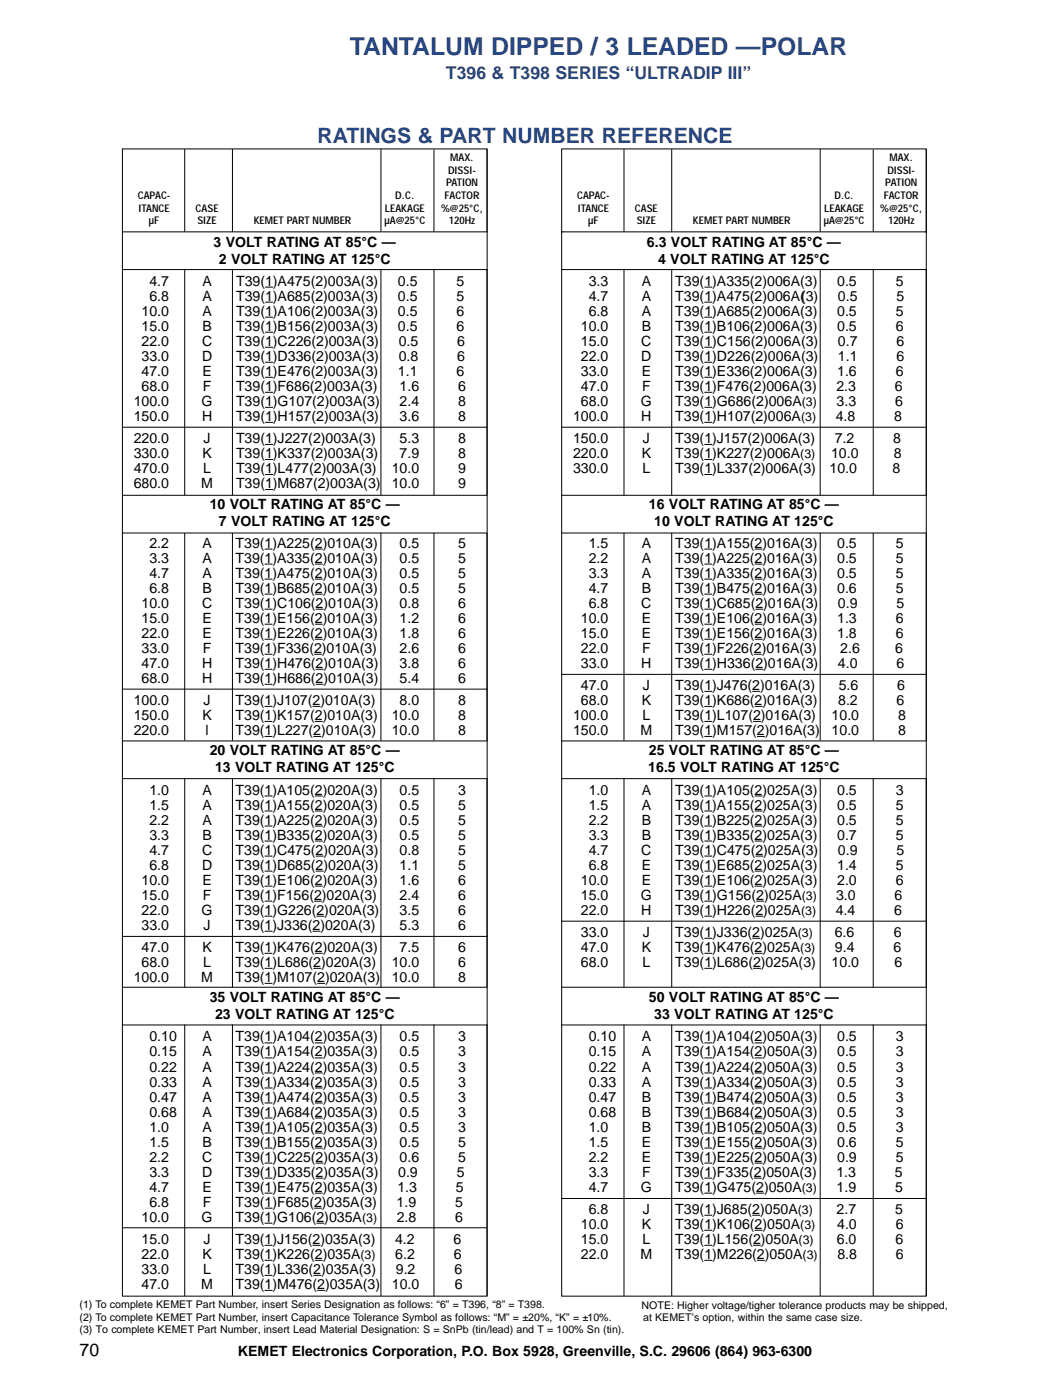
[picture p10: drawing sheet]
<svg xmlns="http://www.w3.org/2000/svg" width="210mm" height="279mm" viewBox="0 0 210 279" stroke-linecap="round" stroke-linejoin="round" font-family="sans-serif">
<defs><g id="words">
<text font-size="4.9" fill="#23488e" x="69.8" y="10.9">TANTALUM DIPPED / 3 LEADED —POLAR</text>
<text font-size="4.2" fill="#23488e" x="63.3" y="28.5">RATINGS &amp; PART NUMBER REFERENCE</text>
<text font-size="3.5" fill="#23488e" x="89" y="15.8">T396 &amp; T398 SERIES “ULTRADIP III”</text>
<text font-size="3.5" x="15.9" y="270.7">70</text>
<g font-size="2.8">
<text x="42.6" y="49.2">3 VOLT RATING AT 85°C —</text>
<text x="43.7" y="52.6">2 VOLT RATING AT 125°C</text>
<text x="129.1" y="49.2">6.3 VOLT RATING AT 85°C —</text>
<text x="131.3" y="52.6">4 VOLT RATING AT 125°C</text>
<text x="29.8" y="57">4.7</text>
<text x="40.4" y="57">A</text>
<text x="47.1" y="57">T39(1)A475(2)003A(3)</text>
<text x="79.4" y="57">0.5</text>
<text x="91.1" y="57">5</text>
<text x="117.5" y="57">3.3</text>
<text x="128.1" y="57">A</text>
<text x="134.8" y="57">T39(1)A335(2)006A(3)</text>
<text x="167.1" y="57">0.5</text>
<text x="178.8" y="57">5</text>
<text x="28.3" y="63">10.0</text>
<text x="29.8" y="60">6.8</text>
<text x="40.4" y="60">A</text>
<text x="40.4" y="63">A</text>
<text x="47.1" y="63">T39(1)A106(2)003A(3)</text>
<text x="47.1" y="60">T39(1)A685(2)003A(3)</text>
<text x="79.4" y="60">0.5</text>
<text x="79.4" y="63">0.5</text>
<text x="91.1" y="60">5</text>
<text x="91.1" y="63">6</text>
<text x="117.5" y="60">4.7</text>
<text x="117.5" y="63">6.8</text>
<text x="128.1" y="60">A</text>
<text x="128.1" y="63">A</text>
<text x="134.8" y="60">T39(1)A475(2)006A(3)</text>
<text x="134.8" y="63">T39(1)A685(2)006A(3)</text>
<text x="167.1" y="63">0.5</text>
<text x="167.2" y="60">0.5</text>
<text x="178.8" y="63">5</text>
<text x="178.9" y="60">5</text>
<text x="28.3" y="66">15.0</text>
<text x="28.3" y="69">22.0</text>
<text x="40.3" y="69">C</text>
<text x="40.4" y="66">B</text>
<text x="47.1" y="66">T39(1)B156(2)003A(3)</text>
<text x="47.1" y="69">T39(1)C226(2)003A(3)</text>
<text x="79.4" y="66">0.5</text>
<text x="79.6" y="69">0.5</text>
<text x="91.1" y="66">6</text>
<text x="91.2" y="69">6</text>
<text x="115.9" y="66">10.0</text>
<text x="115.9" y="69">15.0</text>
<text x="128" y="69">C</text>
<text x="128.1" y="66">B</text>
<text x="134.8" y="66">T39(1)B106(2)006A(3)</text>
<text x="134.8" y="69">T39(1)C156(2)006A(3)</text>
<text x="167.1" y="66">0.5</text>
<text x="167.2" y="69">0.7</text>
<text x="178.8" y="66">6</text>
<text x="178.9" y="69">6</text>
<text x="28.3" y="72">33.0</text>
<text x="28.3" y="75">47.0</text>
<text x="40.3" y="72">D</text>
<text x="40.4" y="75">E</text>
<text x="47.1" y="72">T39(1)D336(2)003A(3)</text>
<text x="47.1" y="75">T39(1)E476(2)003A(3)</text>
<text x="79.4" y="75">1.1</text>
<text x="79.6" y="72">0.8</text>
<text x="91.1" y="75">6</text>
<text x="91.2" y="72">6</text>
<text x="115.9" y="72">22.0</text>
<text x="115.9" y="75">33.0</text>
<text x="128" y="72">D</text>
<text x="128.1" y="75">E</text>
<text x="134.8" y="72">T39(1)D226(2)006A(3)</text>
<text x="134.8" y="75">T39(1)E336(2)006A(3)</text>
<text x="167.1" y="75">1.6</text>
<text x="167.2" y="72">1.1</text>
<text x="178.8" y="75">6</text>
<text x="178.9" y="72">6</text>
<text x="26.7" y="81">100.0</text>
<text x="28.3" y="78">68.0</text>
<text x="40.2" y="81">G</text>
<text x="40.5" y="78">F</text>
<text x="47.1" y="78">T39(1)F686(2)003A(3)</text>
<text x="47.1" y="81">T39(1)G107(2)003A(3)</text>
<text x="79.7" y="78">1.6</text>
<text x="79.7" y="81">2.4</text>
<text x="91.4" y="78">6</text>
<text x="91.4" y="81">8</text>
<text x="115.9" y="78">47.0</text>
<text x="115.9" y="81">68.0</text>
<text x="127.9" y="81">G</text>
<text x="128.1" y="78">F</text>
<text x="134.8" y="78">T39(1)F476(2)006A(3)</text>
<text x="134.8" y="81">T39(1)G686(2)006A</text>
<text x="166.9" y="78">2.3</text>
<text x="167" y="81">3.3</text>
<text x="178.6" y="78">6</text>
<text x="178.6" y="81">6</text>
<text x="26.7" y="88.4">220.0</text>
<text x="26.7" y="84">150.0</text>
<text x="40.3" y="84">H</text>
<text x="40.6" y="88.4">J</text>
<text x="47.1" y="84">T39(1)H157(2)003A(3)</text>
<text x="47.1" y="88.4">T39(1)J227(2)003A(3)</text>
<text x="79.7" y="88.4">5.3</text>
<text x="79.7" y="84">3.6</text>
<text x="91.4" y="88.4">8</text>
<text x="91.4" y="84">8</text>
<text x="114.4" y="84">100.0</text>
<text x="114.4" y="88.4">150.0</text>
<text x="128" y="84">H</text>
<text x="128.3" y="88.4">J</text>
<text x="134.8" y="84">T39(1)H107(2)006A</text>
<text x="134.8" y="88.4">T39(1)J157(2)006A(3)</text>
<text x="166.6" y="88.4">7.2</text>
<text x="166.8" y="84">4.8</text>
<text x="178.3" y="88.4">8</text>
<text x="178.5" y="84">8</text>
<text x="26.7" y="91.4">330.0</text>
<text x="26.7" y="94.4">470.0</text>
<text x="40.4" y="91.4">K</text>
<text x="40.6" y="94.4">L</text>
<text x="47.1" y="91.4">T39(1)K337(2)003A(3)</text>
<text x="47.1" y="94.4">T39(1)L477(2)003A(3)</text>
<text x="78.2" y="94.4">10.0</text>
<text x="79.7" y="91.4">7.9</text>
<text x="91.4" y="91.4">8</text>
<text x="91.4" y="94.4">9</text>
<text x="114.4" y="94.4">330.0</text>
<text x="114.4" y="91.4">220.0</text>
<text x="128.1" y="91.4">K</text>
<text x="128.2" y="94.4">L</text>
<text x="134.8" y="94.4">T39(1)L337(2)006A(3)</text>
<text x="134.8" y="91.4">T39(1)K227(2)006A</text>
<text x="165.5" y="94.4">10.0</text>
<text x="165.9" y="91.4">10.0</text>
<text x="178.1" y="94.4">8</text>
<text x="178.4" y="91.4">8</text>
<text x="26.7" y="97.4">680.0</text>
<text x="40.2" y="97.4">M</text>
<text x="41.9" y="101.5">10 VOLT RATING AT 85°C —</text>
<text x="47.1" y="97.4">T39(1)M687(2)003A(3)</text>
<text x="78.2" y="97.4">10.0</text>
<text x="91.4" y="97.4">9</text>
<text x="129.5" y="101.5">16 VOLT RATING AT 85°C —</text>
<text x="43.7" y="104.9">7 VOLT RATING AT 125°C</text>
<text x="130.6" y="104.9">10 VOLT RATING AT 125°C</text>
<text x="29.8" y="109.3">2.2</text>
<text x="29.8" y="112.3">3.3</text>
<text x="40.4" y="109.3">A</text>
<text x="40.4" y="112.3">A</text>
<text x="47" y="109.3">T39(1)A225(2)010A(3)</text>
<text x="47" y="112.3">T39(1)A335(2)010A(3)</text>
<text x="79.7" y="109.3">0.5</text>
<text x="79.7" y="112.3">0.5</text>
<text x="91.4" y="109.3">5</text>
<text x="91.4" y="112.3">5</text>
<text x="117.5" y="112.3">2.2</text>
<text x="117.5" y="109.3">1.5</text>
<text x="128.1" y="112.3">A</text>
<text x="128.1" y="109.3">A</text>
<text x="134.8" y="112.3">T39(1)A225(2)016A(3)</text>
<text x="134.8" y="109.3">T39(1)A155(2)016A(3)</text>
<text x="167.1" y="109.3">0.5</text>
<text x="167.1" y="112.3">0.5</text>
<text x="178.8" y="109.3">5</text>
<text x="178.8" y="112.3">5</text>
<text x="29.8" y="115.3">4.7</text>
<text x="29.8" y="118.3">6.8</text>
<text x="40.4" y="115.3">A</text>
<text x="40.4" y="118.3">B</text>
<text x="47" y="115.3">T39(1)A475(2)010A(3)</text>
<text x="47" y="118.3">T39(1)B685(2)010A(3)</text>
<text x="79.7" y="115.3">0.5</text>
<text x="79.7" y="118.3">0.5</text>
<text x="91.4" y="115.3">5</text>
<text x="91.4" y="118.3">5</text>
<text x="117.5" y="115.3">3.3</text>
<text x="117.5" y="118.3">4.7</text>
<text x="128.1" y="115.3">A</text>
<text x="128.1" y="118.3">B</text>
<text x="134.8" y="115.3">T39(1)A335(2)016A(3)</text>
<text x="134.8" y="118.3">T39(1)B475(2)016A(3)</text>
<text x="167.1" y="115.3">0.5</text>
<text x="167.1" y="118.3">0.6</text>
<text x="178.8" y="115.3">5</text>
<text x="178.8" y="118.3">5</text>
<text x="28.3" y="121.3">10.0</text>
<text x="28.3" y="124.3">15.0</text>
<text x="40.3" y="121.3">C</text>
<text x="40.4" y="124.3">E</text>
<text x="47" y="121.3">T39(1)C106(2)010A(3)</text>
<text x="47" y="124.3">T39(1)E156(2)010A(3)</text>
<text x="79.7" y="121.3">0.8</text>
<text x="79.7" y="124.3">1.2</text>
<text x="91.4" y="121.3">6</text>
<text x="91.4" y="124.3">6</text>
<text x="115.9" y="124.3">10.0</text>
<text x="117.5" y="121.3">6.8</text>
<text x="128" y="121.3">C</text>
<text x="128.1" y="124.3">E</text>
<text x="134.8" y="124.3">T39(1)E106(2)016A(3)</text>
<text x="134.8" y="121.3">T39(1)C685(2)016A(3)</text>
<text x="167.1" y="124.3">1.3</text>
<text x="167.2" y="121.3">0.9</text>
<text x="178.8" y="124.3">6</text>
<text x="178.9" y="121.3">5</text>
<text x="28.3" y="127.3">22.0</text>
<text x="28.3" y="130.3">33.0</text>
<text x="40.4" y="127.3">E</text>
<text x="40.5" y="130.3">F</text>
<text x="47" y="127.3">T39(1)E226(2)010A(3)</text>
<text x="47" y="130.3">T39(1)F336(2)010A(3)</text>
<text x="79.7" y="130.3">2.6</text>
<text x="79.7" y="127.3">1.8</text>
<text x="91.4" y="130.3">6</text>
<text x="91.4" y="127.3">6</text>
<text x="115.9" y="127.3">15.0</text>
<text x="115.9" y="130.3">22.0</text>
<text x="128.1" y="127.3">E</text>
<text x="128.1" y="130.3">F</text>
<text x="134.8" y="127.3">T39(1)E156(2)016A(3)</text>
<text x="134.8" y="130.3">T39(1)F226(2)016A(3)</text>
<text x="167.1" y="127.3">1.8</text>
<text x="167.7" y="130.3">2.6</text>
<text x="178.7" y="130.3">6</text>
<text x="178.8" y="127.3">6</text>
<text x="28.3" y="133.3">47.0</text>
<text x="28.3" y="136.3">68.0</text>
<text x="40.3" y="133.3">H</text>
<text x="40.3" y="136.3">H</text>
<text x="47" y="133.3">T39(1)H476(2)010A(3)</text>
<text x="47" y="136.3">T39(1)H686(2)010A(3)</text>
<text x="79.7" y="133.3">3.8</text>
<text x="79.7" y="136.3">5.4</text>
<text x="91.4" y="133.3">6</text>
<text x="91.4" y="136.3">6</text>
<text x="115.9" y="137.7">47.0</text>
<text x="115.9" y="133.3">33.0</text>
<text x="128" y="133.3">H</text>
<text x="128.3" y="137.7">J</text>
<text x="134.8" y="137.7">T39(1)J476(2)016A(3)</text>
<text x="134.8" y="133.3">T39(1)H336(2)016A(3)</text>
<text x="167.2" y="133.3">4.0</text>
<text x="167.4" y="137.7">5.6</text>
<text x="178.9" y="133.3">6</text>
<text x="179.1" y="137.7">6</text>
<text x="26.7" y="140.7">100.0</text>
<text x="26.7" y="143.7">150.0</text>
<text x="40.4" y="143.7">K</text>
<text x="40.6" y="140.7">J</text>
<text x="47" y="140.7">T39(1)J107(2)010A(3)</text>
<text x="47" y="143.7">T39(1)K157(2)010A(3)</text>
<text x="78.2" y="143.7">10.0</text>
<text x="79.7" y="140.7">8.0</text>
<text x="91.4" y="140.7">8</text>
<text x="91.4" y="143.7">8</text>
<text x="114.4" y="143.7">100.0</text>
<text x="115.9" y="140.7">68.0</text>
<text x="128.1" y="140.7">K</text>
<text x="128.2" y="143.7">L</text>
<text x="134.8" y="140.7">T39(1)K686(2)016A(3)</text>
<text x="134.8" y="143.7">T39(1)L107(2)016A(3)</text>
<text x="166" y="143.7">10.0</text>
<text x="167.3" y="140.7">8.2</text>
<text x="178.9" y="140.7">6</text>
<text x="179.2" y="143.7">8</text>
<text x="26.7" y="146.7">220.0</text>
<text x="41" y="146.7">l</text>
<text x="47" y="146.7">T39(1)L227(2)010A(3)</text>
<text x="78.2" y="146.7">10.0</text>
<text x="91.4" y="146.7">8</text>
<text x="114.4" y="146.7">150.0</text>
<text x="127.8" y="146.7">M</text>
<text x="134.8" y="146.7">T39(1)M157(2)016A(3)</text>
<text x="166" y="146.7">10.0</text>
<text x="179.2" y="146.7">8</text>
<text x="41.9" y="150.8">20 VOLT RATING AT 85°C —</text>
<text x="42.9" y="154.2">13 VOLT RATING AT 125°C</text>
<text x="129.4" y="154.2">16.5 VOLT RATING AT 125°C</text>
<text x="129.5" y="150.8">25 VOLT RATING AT 85°C —</text>
<text x="29.8" y="161.6">1.5</text>
<text x="29.8" y="158.6">1.0</text>
<text x="40.4" y="161.6">A</text>
<text x="40.4" y="158.6">A</text>
<text x="47" y="161.6">T39(1)A155(2)020A(3)</text>
<text x="47" y="158.6">T39(1)A105(2)020A(3)</text>
<text x="79.7" y="158.6">0.5</text>
<text x="79.7" y="161.6">0.5</text>
<text x="91.4" y="158.6">3</text>
<text x="91.4" y="161.6">5</text>
<text x="117.5" y="161.6">1.5</text>
<text x="117.5" y="158.6">1.0</text>
<text x="128.1" y="161.6">A</text>
<text x="128.1" y="158.6">A</text>
<text x="134.8" y="161.6">T39(1)A155(2)025A(3)</text>
<text x="134.8" y="158.6">T39(1)A105(2)025A(3)</text>
<text x="167.1" y="158.6">0.5</text>
<text x="167.1" y="161.6">0.5</text>
<text x="178.8" y="158.6">3</text>
<text x="178.8" y="161.6">5</text>
<text x="29.8" y="164.6">2.2</text>
<text x="29.8" y="167.6">3.3</text>
<text x="40.4" y="164.6">A</text>
<text x="40.4" y="167.6">B</text>
<text x="47" y="164.6">T39(1)A225(2)020A(3)</text>
<text x="47" y="167.6">T39(1)B335(2)020A(3)</text>
<text x="79.7" y="164.6">0.5</text>
<text x="79.7" y="167.6">0.5</text>
<text x="91.4" y="164.6">5</text>
<text x="91.4" y="167.6">5</text>
<text x="117.5" y="164.6">2.2</text>
<text x="117.5" y="167.6">3.3</text>
<text x="128.1" y="164.6">B</text>
<text x="128.1" y="167.6">B</text>
<text x="134.8" y="164.6">T39(1)B225(2)025A(3)</text>
<text x="134.8" y="167.6">T39(1)B335(2)025A(3)</text>
<text x="167.1" y="164.6">0.5</text>
<text x="167.1" y="167.6">0.7</text>
<text x="178.8" y="164.6">5</text>
<text x="178.8" y="167.6">5</text>
<text x="29.8" y="170.6">4.7</text>
<text x="29.8" y="173.6">6.8</text>
<text x="40.3" y="170.6">C</text>
<text x="40.3" y="173.6">D</text>
<text x="47" y="170.6">T39(1)C475(2)020A(3)</text>
<text x="47" y="173.6">T39(1)D685(2)020A(3)</text>
<text x="79.7" y="170.6">0.8</text>
<text x="79.7" y="173.6">1.1</text>
<text x="91.4" y="170.6">5</text>
<text x="91.4" y="173.6">5</text>
<text x="117.5" y="170.6">4.7</text>
<text x="117.5" y="173.6">6.8</text>
<text x="128" y="170.6">C</text>
<text x="128.1" y="173.6">E</text>
<text x="134.8" y="170.6">T39(1)C475(2)025A(3)</text>
<text x="134.8" y="173.6">T39(1)E685(2)025A(3)</text>
<text x="167.1" y="173.6">1.4</text>
<text x="167.2" y="170.6">0.9</text>
<text x="178.8" y="173.6">5</text>
<text x="178.9" y="170.6">5</text>
<text x="28.3" y="179.6">15.0</text>
<text x="28.3" y="176.6">10.0</text>
<text x="40.4" y="176.6">E</text>
<text x="40.5" y="179.6">F</text>
<text x="47" y="179.6">T39(1)F156(2)020A(3)</text>
<text x="47" y="176.6">T39(1)E106(2)020A(3)</text>
<text x="79.7" y="179.6">2.4</text>
<text x="79.7" y="176.6">1.6</text>
<text x="91.4" y="179.6">6</text>
<text x="91.4" y="176.6">6</text>
<text x="115.9" y="176.6">10.0</text>
<text x="115.9" y="179.6">15.0</text>
<text x="127.9" y="179.6">G</text>
<text x="128.1" y="176.6">E</text>
<text x="134.8" y="176.6">T39(1)E106(2)025A(3)</text>
<text x="134.8" y="179.6">T39(1)G156(2)025A</text>
<text x="166.9" y="179.6">3.0</text>
<text x="167.1" y="176.6">2.0</text>
<text x="178.5" y="179.6">6</text>
<text x="178.8" y="176.6">6</text>
<text x="28.3" y="185.6">33.0</text>
<text x="28.3" y="182.6">22.0</text>
<text x="40.2" y="182.6">G</text>
<text x="40.6" y="185.6">J</text>
<text x="47" y="185.6">T39(1)J336(2)020A(3)</text>
<text x="47" y="182.6">T39(1)G226(2)020A(3)</text>
<text x="79.7" y="182.6">3.5</text>
<text x="79.7" y="185.6">5.3</text>
<text x="91.4" y="182.6">6</text>
<text x="91.4" y="185.6">6</text>
<text x="115.9" y="182.6">22.0</text>
<text x="128" y="182.6">H</text>
<text x="134.8" y="182.6">T39(1)H226(2)025A</text>
<text x="166.8" y="182.6">4.4</text>
<text x="178.5" y="182.6">6</text>
<text x="28.3" y="190">47.0</text>
<text x="40.4" y="190">K</text>
<text x="47" y="190">T39(1)K476(2)020A(3)</text>
<text x="79.7" y="190">7.5</text>
<text x="91.4" y="190">6</text>
<text x="115.9" y="190">47.0</text>
<text x="115.9" y="187">33.0</text>
<text x="128.1" y="190">K</text>
<text x="128.3" y="187">J</text>
<text x="134.8" y="190">T39(1)K476(2)025A</text>
<text x="134.8" y="187">T39(1)J336(2)025A</text>
<text x="166.6" y="187">6.6</text>
<text x="166.6" y="190">9.4</text>
<text x="178.3" y="190">6</text>
<text x="178.4" y="187">6</text>
<text x="26.7" y="196">100.0</text>
<text x="28.3" y="193">68.0</text>
<text x="40.2" y="196">M</text>
<text x="40.6" y="193">L</text>
<text x="47" y="193">T39(1)L686(2)020A(3)</text>
<text x="47" y="196">T39(1)M107(2)020A(3)</text>
<text x="78.2" y="193">10.0</text>
<text x="78.2" y="196">10.0</text>
<text x="91.4" y="193">6</text>
<text x="91.4" y="196">8</text>
<text x="115.9" y="193">68.0</text>
<text x="128.2" y="193">L</text>
<text x="134.8" y="193">T39(1)L686(2)025A(3)</text>
<text x="166" y="193">10.0</text>
<text x="178.5" y="193">6</text>
<text x="41.9" y="200.1">35 VOLT RATING AT 85°C —</text>
<text x="42.9" y="203.4">23 VOLT RATING AT 125°C</text>
<text x="129.5" y="200.1">50 VOLT RATING AT 85°C —</text>
<text x="130.6" y="203.4">33 VOLT RATING AT 125°C</text>
<text x="29.8" y="207.8">0.10</text>
<text x="40.4" y="207.8">A</text>
<text x="47" y="207.8">T39(1)A104(2)035A(3)</text>
<text x="79.7" y="207.8">0.5</text>
<text x="91.4" y="207.8">3</text>
<text x="117.5" y="207.8">0.10</text>
<text x="128.1" y="207.8">A</text>
<text x="134.8" y="207.8">T39(1)A104(2)050A(3)</text>
<text x="167.1" y="207.8">0.5</text>
<text x="178.8" y="207.8">3</text>
<text x="29.8" y="210.8">0.15</text>
<text x="29.8" y="213.8">0.22</text>
<text x="40.4" y="210.8">A</text>
<text x="40.4" y="213.8">A</text>
<text x="47" y="210.8">T39(1)A154(2)035A(3)</text>
<text x="47" y="213.8">T39(1)A224(2)035A(3)</text>
<text x="79.7" y="210.8">0.5</text>
<text x="79.7" y="213.8">0.5</text>
<text x="91.4" y="210.8">3</text>
<text x="91.4" y="213.8">3</text>
<text x="117.5" y="210.8">0.15</text>
<text x="117.5" y="213.8">0.22</text>
<text x="128.1" y="210.8">A</text>
<text x="128.1" y="213.8">A</text>
<text x="134.8" y="210.8">T39(1)A154(2)050A(3)</text>
<text x="134.8" y="213.8">T39(1)A224(2)050A(3)</text>
<text x="167.1" y="210.8">0.5</text>
<text x="167.1" y="213.8">0.5</text>
<text x="178.8" y="210.8">3</text>
<text x="178.8" y="213.8">3</text>
<text x="29.8" y="219.8">0.47</text>
<text x="29.8" y="216.8">0.33</text>
<text x="40.4" y="219.8">A</text>
<text x="40.4" y="216.8">A</text>
<text x="47" y="219.8">T39(1)A474(2)035A(3)</text>
<text x="47" y="216.8">T39(1)A334(2)035A(3)</text>
<text x="79.7" y="216.8">0.5</text>
<text x="79.7" y="219.8">0.5</text>
<text x="91.4" y="216.8">3</text>
<text x="91.4" y="219.8">3</text>
<text x="117.5" y="216.8">0.33</text>
<text x="117.5" y="219.8">0.47</text>
<text x="128.1" y="216.8">A</text>
<text x="128.1" y="219.8">B</text>
<text x="134.8" y="216.8">T39(1)A334(2)050A(3)</text>
<text x="134.8" y="219.8">T39(1)B474(2)050A(3)</text>
<text x="167.1" y="216.8">0.5</text>
<text x="167.1" y="219.8">0.5</text>
<text x="178.8" y="216.8">3</text>
<text x="178.8" y="219.8">3</text>
<text x="29.8" y="225.8">1.0</text>
<text x="29.8" y="222.8">0.68</text>
<text x="40.4" y="225.8">A</text>
<text x="40.4" y="222.8">A</text>
<text x="47" y="222.8">T39(1)A684(2)035A(3)</text>
<text x="47" y="225.8">T39(1)A105(2)035A(3)</text>
<text x="79.7" y="222.8">0.5</text>
<text x="79.7" y="225.8">0.5</text>
<text x="91.4" y="222.8">3</text>
<text x="91.4" y="225.8">3</text>
<text x="117.5" y="222.8">0.68</text>
<text x="117.5" y="225.8">1.0</text>
<text x="128.1" y="225.8">B</text>
<text x="128.1" y="222.8">B</text>
<text x="134.8" y="222.8">T39(1)B684(2)050A(3)</text>
<text x="134.8" y="225.8">T39(1)B105(2)050A(3)</text>
<text x="167.1" y="222.8">0.5</text>
<text x="167.1" y="225.8">0.5</text>
<text x="178.8" y="222.8">3</text>
<text x="178.8" y="225.8">3</text>
<text x="29.8" y="228.8">1.5</text>
<text x="29.8" y="231.8">2.2</text>
<text x="40.3" y="231.8">C</text>
<text x="40.4" y="228.8">B</text>
<text x="47" y="228.8">T39(1)B155(2)035A(3)</text>
<text x="47" y="231.8">T39(1)C225(2)035A(3)</text>
<text x="79.7" y="231.8">0.6</text>
<text x="79.7" y="228.8">0.5</text>
<text x="91.4" y="228.8">5</text>
<text x="91.4" y="231.8">5</text>
<text x="117.5" y="228.8">1.5</text>
<text x="117.5" y="231.8">2.2</text>
<text x="128.1" y="228.8">E</text>
<text x="128.1" y="231.8">E</text>
<text x="134.8" y="228.8">T39(1)E155(2)050A(3)</text>
<text x="134.8" y="231.8">T39(1)E225(2)050A(3)</text>
<text x="167.1" y="228.8">0.6</text>
<text x="167.1" y="231.8">0.9</text>
<text x="178.8" y="228.8">5</text>
<text x="178.8" y="231.8">5</text>
<text x="29.8" y="237.8">4.7</text>
<text x="29.8" y="234.8">3.3</text>
<text x="40.3" y="234.8">D</text>
<text x="40.4" y="237.8">E</text>
<text x="47" y="237.8">T39(1)E475(2)035A(3)</text>
<text x="47" y="234.8">T39(1)D335(2)035A(3)</text>
<text x="79.3" y="237.8">1.3</text>
<text x="79.5" y="234.8">0.9</text>
<text x="91" y="237.8">5</text>
<text x="91.1" y="234.8">5</text>
<text x="117.5" y="234.8">3.3</text>
<text x="117.5" y="237.8">4.7</text>
<text x="127.9" y="237.8">G</text>
<text x="128.1" y="234.8">F</text>
<text x="134.8" y="234.8">T39(1)F335(2)050A(3)</text>
<text x="134.8" y="237.8">T39(1)G475(2)050A</text>
<text x="166.9" y="234.8">1.3</text>
<text x="167" y="237.8">1.9</text>
<text x="178.6" y="234.8">5</text>
<text x="178.6" y="237.8">5</text>
<text x="28.3" y="243.8">10.0</text>
<text x="29.8" y="240.8">6.8</text>
<text x="40.2" y="243.8">G</text>
<text x="40.5" y="240.8">F</text>
<text x="47" y="243.8">T39(1)G106(2)035A</text>
<text x="47" y="240.8">T39(1)F685(2)035A(3)</text>
<text x="79.2" y="240.8">1.9</text>
<text x="79.2" y="243.8">2.8</text>
<text x="90.8" y="240.8">5</text>
<text x="90.9" y="243.8">6</text>
<text x="115.9" y="245.2">10.0</text>
<text x="117.5" y="242.2">6.8</text>
<text x="128.1" y="245.2">K</text>
<text x="128.3" y="242.2">J</text>
<text x="134.8" y="242.2">T39(1)J685(2)050A</text>
<text x="134.8" y="245.2">T39(1)K106(2)050A</text>
<text x="167" y="242.2">2.7</text>
<text x="167.1" y="245.2">4.0</text>
<text x="178.6" y="242.2">5</text>
<text x="178.8" y="245.2">6</text>
<text x="28.3" y="248.2">15.0</text>
<text x="28.3" y="251.2">22.0</text>
<text x="40.4" y="251.2">K</text>
<text x="40.6" y="248.2">J</text>
<text x="47" y="248.2">T39(1)J156(2)035A(3)</text>
<text x="47" y="251.2">T39(1)K226(2)035A</text>
<text x="78.8" y="248.2">4.2</text>
<text x="78.9" y="251.2">6.2</text>
<text x="90.5" y="248.2">6</text>
<text x="90.6" y="251.2">6</text>
<text x="115.9" y="248.2">15.0</text>
<text x="115.9" y="251.2">22.0</text>
<text x="127.8" y="251.2">M</text>
<text x="128.2" y="248.2">L</text>
<text x="134.8" y="248.2">T39(1)L156(2)050A</text>
<text x="134.8" y="251.2">T39(1)M226(2)050A</text>
<text x="167" y="248.2">6.0</text>
<text x="167.1" y="251.2">8.8</text>
<text x="178.7" y="248.2">6</text>
<text x="178.8" y="251.2">6</text>
<text x="28.3" y="254.2">33.0</text>
<text x="28.3" y="257.2">47.0</text>
<text x="40.2" y="257.2">M</text>
<text x="40.6" y="254.2">L</text>
<text x="47" y="254.2">T39(1)L336(2)035A(3)</text>
<text x="47" y="257.2">T39(1)M476(2)035A(3)</text>
<text x="78.2" y="257.2">10.0</text>
<text x="79" y="254.2">9.2</text>
<text x="90.7" y="254.2">6</text>
<text x="90.8" y="257.2">6</text>
<text x="47.5" y="270.7">KEMET Electronics Corporation, P.O. Box 5928, Greenville, S.C. 29606 (864) 963-6300</text>
</g>
<g font-size="2.5">
<text x="160" y="81">(3)</text>
<text x="159.9" y="84">(3)</text>
<text x="159.7" y="91.4">(3)</text>
<text x="160" y="179.6">(3)</text>
<text x="159.9" y="182.6">(3)</text>
<text x="159.2" y="187">(3)</text>
<text x="159.7" y="190">(3)</text>
<text x="160" y="237.8">(3)</text>
<text x="72.3" y="243.8">(3)</text>
<text x="159.2" y="242.2">(3)</text>
<text x="159.7" y="245.2">(3)</text>
<text x="71.9" y="251.2">(3)</text>
<text x="159.4" y="248.2">(3)</text>
<text x="160.2" y="251.2">(3)</text>
</g>
<g font-size="2.1">
<text x="89.4" y="34.6">DISSI-</text>
<text x="89.9" y="32.1">MAX.</text>
<text x="177.1" y="34.6">DISSI-</text>
<text x="177.5" y="32.1">MAX.</text>
<text x="27.5" y="39.7">CAPAC-</text>
<text x="78.9" y="39.7">D.C.</text>
<text x="88.7" y="39.7">FACTOR</text>
<text x="89" y="37.2">PATION</text>
<text x="115.2" y="39.7">CAPAC-</text>
<text x="166.5" y="39.7">D.C.</text>
<text x="176.4" y="39.7">FACTOR</text>
<text x="176.7" y="37.2">PATION</text>
<text x="27.7" y="42.3">ITANCE</text>
<text x="29.7" y="44.8">µF</text>
<text x="39" y="42.3">CASE</text>
<text x="39.4" y="44.8">SIZE</text>
<text x="50.6" y="44.8">KEMET PART NUMBER</text>
<text x="76.7" y="44.8">µA@25°C</text>
<text x="76.8" y="42.3">LEAKAGE</text>
<text x="88" y="42.3">%@25°C,</text>
<text x="89.6" y="44.8">120Hz</text>
<text x="115.3" y="42.3">ITANCE</text>
<text x="117.4" y="44.8">µF</text>
<text x="126.7" y="42.3">CASE</text>
<text x="127.1" y="44.8">SIZE</text>
<text x="138.3" y="44.8">KEMET PART NUMBER</text>
<text x="164.4" y="44.8">µA@25°C</text>
<text x="164.5" y="42.3">LEAKAGE</text>
<text x="175.7" y="42.3">%@25°C,</text>
<text x="177.2" y="44.8">120Hz</text>
<text x="15.9" y="261.1">(1) To complete KEMET Part Number, insert Series Designation as follows: “6” = T396, “8” = T398.</text>
<text x="15.9" y="263.5">(2) To complete KEMET Part Number, insert Capacitance Tolerance Symbol as follows: “M” = ±20%, “K” = ±10%.</text>
<text x="128.1" y="261.2">NOTE: Higher voltage/tigher tolerance products may be shipped,</text>
<text x="128.4" y="263.5">at KEMET’s option, within the same case size.</text>
<text x="15.9" y="266">(3) To complete KEMET Part Number, insert Lead Material Designation: S = SnPb (tin/lead) and T = 100% Sn (tin).</text>
</g>
</g></defs>
<g fill="none" stroke="#000" stroke-width=".2">
<path d="M24.4 29.7h72.8v229h-72.8zM52.9 57.3h1.6M52.9 60.3h1.6M52.9 63.3h1.6M52.9 66.3h1.6M52.9 69.3h1.6M52.9 72.3h1.6M52.9 75.3h1.6M52.9 78.3h1.6M52.9 81.3h1.6M52.9 84.3h1.6M52.9 88.7h1.6"/>
<path d="M52.9 91.7h1.6M52.9 94.7h1.6M52.9 97.7h1.6M52.8 109.6h1.6M52.8 112.6h1.6M52.8 115.6h1.6M52.8 118.6h1.6M62.8 109.6h1.6M62.8 112.6h1.6M62.8 115.6h1.6M62.8 118.6h1.6M52.8 121.6h1.6"/>
<path d="M52.8 124.6h1.6M52.8 127.6h1.6M52.8 130.6h1.6M52.8 133.6h1.6M52.8 136.6h1.6M62.7 130.6h1.6M62.8 124.6h1.6M62.8 127.6h1.6M63 121.6h1.6M63 133.6h1.6M63 136.6h1.6M52.8 141h1.6"/>
<path d="M52.8 144h1.6M52.8 147h1.6M52.8 158.9h1.6M62.4 141h1.5M62.5 147h1.6M62.8 144h1.6M62.8 158.9h1.6M52.8 161.9h1.6M52.8 164.9h1.6M52.8 167.8h1.6M52.8 170.8h1.6M52.8 173.8h1.6"/>
<path d="M52.8 176.8h1.6M52.8 179.8h1.6M62.7 179.8h1.6M62.8 161.9h1.6M62.8 164.9h1.6M62.8 167.8h1.6M62.8 176.8h1.6M63 170.8h1.6M63 173.8h1.6M52.8 182.8h1.6M52.8 185.8h1.6M52.8 190.3h1.6"/>
<path d="M52.8 193.2h1.6M52.8 196.2h1.6M62.4 185.8h1.5M62.5 193.2h1.6M62.8 190.3h1.6M63.2 182.8h1.5M63.3 196.2h1.6M52.8 208.1h1.6M52.8 211.1h1.6M52.8 214.1h1.6M52.8 217.1h1.6M62.8 208.1h1.6"/>
<path d="M62.8 211.1h1.6M62.8 214.1h1.6M62.8 217.1h1.6M52.8 220.1h1.6M52.8 223.1h1.6M52.8 226.1h1.6M52.8 229.1h1.6M52.8 232.1h1.6M52.8 235.1h1.6M52.8 238.1h1.6M62.8 220.1h1.6M62.8 223.1h1.6"/>
<path d="M62.8 226.1h1.6M62.8 229.1h1.6M62.8 238.1h1.6M63 232.1h1.6M63 235.1h1.6M52.8 241.1h1.6M52.8 244.1h1.6M52.8 248.5h1.6M52.8 251.5h1.6M52.8 254.5h1.6M52.8 257.5h1.6M62.4 248.5h1.5"/>
<path d="M62.5 254.5h1.6M62.7 241.1h1.6M62.8 251.5h1.6M63.2 244.1h1.5M63.3 257.5h1.6"/>
</g>
<path d="M15.9 267.8h177.8v3.7h-177.8z" fill-rule="evenodd" fill="#fff"/>
<g fill="none" stroke="#000" stroke-width=".2">
<path d="M36.9 29.8v16.4M46.4 29.8v16.4M76 29.8v16.4M86.6 29.8v16.4M97.2 29.8v16.4M112.1 29.7h72.8v229h-72.8zM124.5 29.8v16.4M134.1 29.8v16.4M163.7 29.8v16.4M174.3 29.8v16.4M184.9 29.8v16.4M24.3 46.3h73"/>
<path d="M24.3 53.8h73M36.9 53.8v45M46.4 53.8v45M76 53.8v45M86.6 53.9v44.9M97.2 53.8v45h-72.9M112 46.3h72.9M112 53.8h72.9M124.5 53.8v45M134.1 53.8v45M140.6 57.3h1.5M163.7 53.8v45"/>
<path d="M174.3 53.9v44.9M184.9 53.8v45M140.6 60.3h1.5M140.6 63.3h1.5M140.6 66.3h1.5M140.6 69.3h1.5M140.6 72.3h1.5M140.6 75.3h1.5M140.6 78.3h1.5M24.3 85.3h72.9M112 85.3h72.9M112 98.8h72.9"/>
<path d="M140.6 81.3h1.5M140.6 84.3h1.5M140.6 88.7h1.5M140.6 91.7h1.5M140.6 94.7h1.5M24.3 106.4h72.9v41.4M36.9 106.4v41.4M46.4 106.4v41.4M76 106.4v41.4M86.6 106.4v41.4M112 106.4h72.9M124.5 106.4v41.4"/>
<path d="M134.1 106.4v41.4M140.6 109.6h1.5M140.6 112.6h1.5M140.6 115.6h1.5M140.6 118.6h1.5M150.6 109.6h1.6M150.6 112.6h1.6M150.6 115.6h1.6M150.6 118.6h1.6M163.7 106.4v41.4M174.3 106.4v41.4M184.9 106.4v41.4"/>
<path d="M24.3 137.5h73M112 134.6h72.9M140.6 121.6h1.5M140.6 124.6h1.5M140.6 127.6h1.5M140.6 130.6h1.5M140.6 133.6h1.5M140.6 138h1.5M150.1 138h1.6M150.4 130.6h1.6M150.6 124.6h1.6M150.6 127.6h1.6"/>
<path d="M150.8 121.6h1.5M150.8 133.6h1.5M24.3 147.9h73M24.3 155.4h73M36.9 155.3v41.8M46.4 155.3v41.8M76 155.3v41.8M86.6 155.3v41.8M97.2 155.3v41.8M112 147.9h72.9M112 155.4h72.9M124.5 155.3v41.8"/>
<path d="M134.1 155.3v41.8M140.6 141h1.5M140.6 144h1.5M140.6 147h1.5M140.6 158.9h1.5M150.3 144h1.6M150.6 141h1.6M150.6 158.9h1.6M151.1 147h1.5M163.7 155.3v41.8M174.3 155.3v41.8M184.9 155.3v41.8"/>
<path d="M140.6 161.9h1.5M140.6 164.9h1.5M140.6 167.8h1.5M140.6 170.8h1.5M140.6 173.8h1.5M140.6 176.8h1.5M140.6 179.8h1.5M150.6 161.9h1.6M150.6 164.9h1.6M150.6 167.8h1.6M150.6 173.8h1.6M150.6 176.8h1.6"/>
<path d="M150.8 170.8h1.5M150.9 179.8h1.6M24.3 197h72.9M24.3 186.9h73M112 197h72.9M112 183.8h72.9M140.6 182.8h1.5M140.6 187.3h1.5M140.6 190.3h1.5M140.6 193.2h1.5M150.1 187.3h1.6M150.3 193.2h1.6"/>
<path d="M150.6 190.3h1.6M150.8 182.8h1.5M24.3 204.6h73M36.9 204.5v54.1M46.4 204.5v54.1M76 204.5v54.1M86.6 204.5v54.1M97.2 204.5v54.1M112 204.6h72.9M124.5 204.5v54.1M134.1 204.5v54.1M140.6 208.1h1.5"/>
<path d="M140.6 211.1h1.5M140.6 214.1h1.5M140.6 217.1h1.5M150.6 208.1h1.6M150.6 211.1h1.6M150.6 214.1h1.6M150.6 217.1h1.6M163.7 204.5v54.1M174.3 204.5v54.1M184.9 204.5v54.1M112 239.2h72.9M140.6 220.1h1.5"/>
<path d="M140.6 223.1h1.5M140.6 226.1h1.5M140.6 229.1h1.5M140.6 232.1h1.5M140.6 235.1h1.5M140.6 238.1h1.5M150.4 235.1h1.6M150.6 220.1h1.6M150.6 223.1h1.6M150.6 226.1h1.6M150.6 229.1h1.6M150.6 232.1h1.6"/>
<path d="M150.9 238.1h1.6M24.3 245h72.9M140.6 242.5h1.5M140.6 245.5h1.5M140.6 248.5h1.5M140.6 251.5h1.5M150.1 242.5h1.6M150.3 248.5h1.6M150.6 245.5h1.6M151.1 251.5h1.5"/>
</g>
<use href="#words"/>
</svg>
